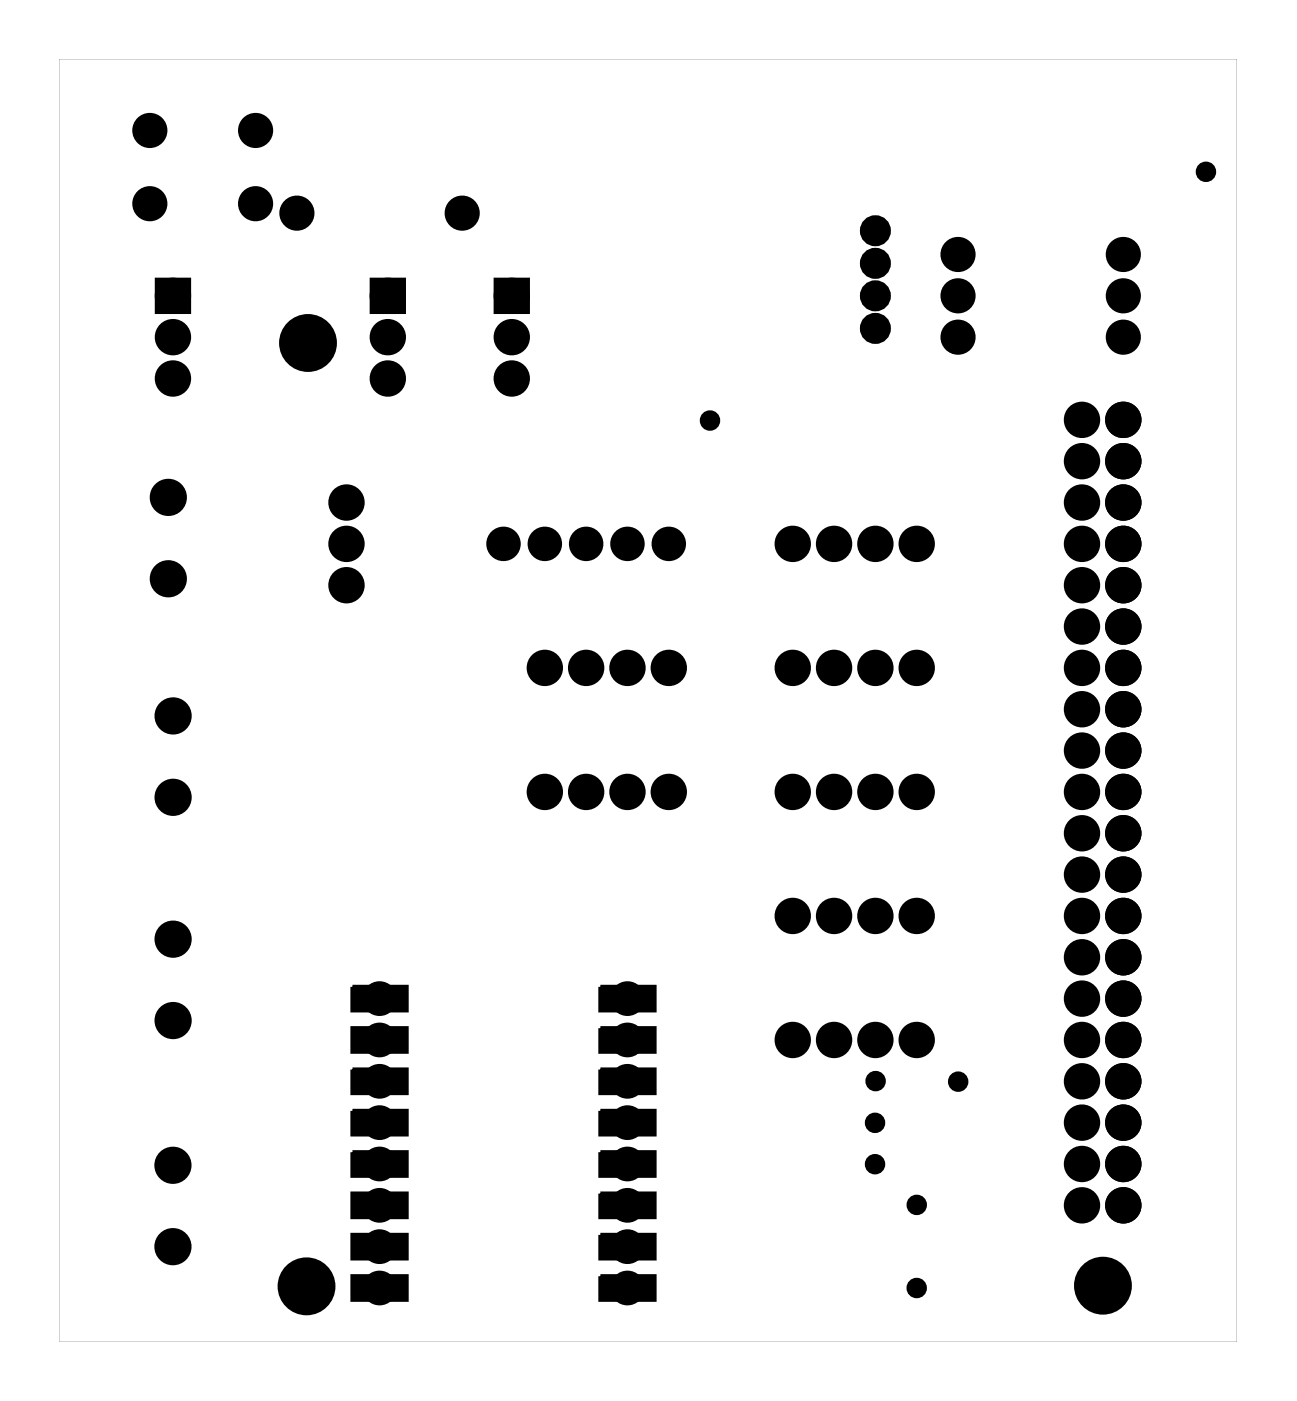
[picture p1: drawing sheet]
<svg xmlns="http://www.w3.org/2000/svg" width="80mm" height="86mm" viewBox="0 0 80 86" stroke-linecap="round" stroke-linejoin="round" font-family="sans-serif">
<g fill="#000">
<path d="M9.9 17.4h1.5v1.5h-1.5zM23.1 17.4h1.5v1.5h-1.5zM30.7 17.4h1.5v1.5h-1.5z"/>
<path d="M3.6 3.6h72.4v78.8h-72.4zM3.6 3.6v78.8h72.4v-78.8z"/>
<path d="M21.7 78.4h3.3v1.5h-3.3zM22.6 79.1a.75 .75 0 0 0 1.5 0 .75 .75 0 0 0-1.5 0z"/>
<path d="M21.7 75.9h3.3v1.4h-3.3zM22.6 76.6a.75 .75 0 0 0 1.5 0 .75 .75 0 0 0-1.5 0z"/>
<path d="M21.7 73.3h3.3v1.5h-3.3zM22.6 74.1a.75 .75 0 0 0 1.5 0 .75 .75 0 0 0-1.5 0z"/>
<path d="M21.7 70.8h3.3v1.4h-3.3zM22.6 71.5a.75 .75 0 0 0 1.5 0 .75 .75 0 0 0-1.5 0z"/>
<path d="M21.7 68.3h3.3v1.4h-3.3zM22.6 69a.75 .75 0 0 0 1.5 0 .75 .75 0 0 0-1.5 0z"/>
<path d="M21.7 65.7h3.3v1.5h-3.3zM22.6 66.4a.75 .75 0 0 0 1.5 0 .75 .75 0 0 0-1.5 0z"/>
<path d="M21.7 63.2h3.3v1.4h-3.3zM22.6 63.9a.75 .75 0 0 0 1.5 0 .75 .75 0 0 0-1.5 0z"/>
<path d="M21.7 60.6h3.3v1.5h-3.3zM22.6 61.4a.75 .75 0 0 0 1.5 0 .75 .75 0 0 0-1.5 0z"/>
<path d="M36.9 60.6h3.3v1.5h-3.3zM37.8 61.4a.75 .75 0 0 0 1.5 0 .75 .75 0 0 0-1.5 0z"/>
<path d="M36.9 63.2h3.3v1.4h-3.3zM37.8 63.9a.75 .75 0 0 0 1.5 0 .75 .75 0 0 0-1.5 0z"/>
<path d="M36.9 65.7h3.3v1.5h-3.3zM37.8 66.4a.75 .75 0 0 0 1.5 0 .75 .75 0 0 0-1.5 0z"/>
<path d="M36.9 68.3h3.3v1.4h-3.3zM37.8 69a.75 .75 0 0 0 1.5 0 .75 .75 0 0 0-1.5 0z"/>
<path d="M36.9 70.8h3.3v1.4h-3.3zM37.8 71.5a.75 .75 0 0 0 1.5 0 .75 .75 0 0 0-1.5 0z"/>
<path d="M36.9 73.3h3.3v1.5h-3.3zM37.8 74.1a.75 .75 0 0 0 1.5 0 .75 .75 0 0 0-1.5 0z"/>
<path d="M36.9 75.9h3.3v1.4h-3.3zM37.8 76.6a.75 .75 0 0 0 1.5 0 .75 .75 0 0 0-1.5 0z"/>
<path d="M36.9 78.4h3.3v1.5h-3.3zM37.8 79.1a.75 .75 0 0 0 1.5 0 .75 .75 0 0 0-1.5 0z"/>
</g>
<g fill="#000">
<circle cx="9.2" cy="8" r=".7"/>
<circle cx="9.2" cy="12.5" r=".7"/>
<circle cx="10.6" cy="18.2" r=".74"/>
<circle cx="15.7" cy="8" r=".7"/>
<circle cx="15.7" cy="12.5" r=".7"/>
<circle cx="18.3" cy="13.1" r=".7"/>
<circle cx="23.8" cy="18.2" r=".74"/>
<circle cx="28.4" cy="13.1" r=".7"/>
<circle cx="31.5" cy="18.2" r=".74"/>
<circle cx="53.8" cy="16.2" r=".57"/>
<circle cx="53.8" cy="14.2" r=".57"/>
<circle cx="53.8" cy="18.2" r=".57"/>
<circle cx="58.9" cy="18.2" r=".7"/>
<circle cx="58.9" cy="15.6" r=".7"/>
<circle cx="69.1" cy="15.6" r=".7"/>
<circle cx="69.1" cy="18.2" r=".7"/>
<circle cx="74.1" cy="10.6" r=".35"/>
<circle cx="10.3" cy="30.6" r=".81"/>
<circle cx="10.3" cy="35.6" r=".81"/>
<circle cx="10.6" cy="23.3" r=".74"/>
<circle cx="10.6" cy="20.7" r=".74"/>
<circle cx="18.9" cy="21.1" r="1.65"/>
<circle cx="21.3" cy="30.9" r=".74"/>
<circle cx="21.3" cy="33.4" r=".74"/>
<circle cx="21.3" cy="36" r=".74"/>
<circle cx="23.8" cy="23.3" r=".74"/>
<circle cx="23.8" cy="20.7" r=".74"/>
<circle cx="31" cy="33.4" r=".74"/>
<circle cx="31.5" cy="23.3" r=".74"/>
<circle cx="31.5" cy="20.7" r=".74"/>
<circle cx="33.5" cy="33.4" r=".74"/>
<circle cx="36" cy="33.4" r=".74"/>
<circle cx="38.6" cy="33.4" r=".74"/>
<circle cx="41.1" cy="33.4" r=".74"/>
<circle cx="43.6" cy="25.8" r=".35"/>
<circle cx="48.7" cy="33.4" r=".74"/>
<circle cx="51.3" cy="33.4" r=".74"/>
<circle cx="53.8" cy="33.4" r=".74"/>
<circle cx="53.8" cy="20.2" r=".57"/>
<circle cx="56.4" cy="33.4" r=".74"/>
<circle cx="58.9" cy="20.7" r=".7"/>
<circle cx="66.5" cy="25.8" r=".74"/>
<circle cx="66.5" cy="36" r=".74"/>
<circle cx="66.5" cy="33.4" r=".74"/>
<circle cx="66.5" cy="38.5" r=".74"/>
<circle cx="66.5" cy="30.9" r=".74"/>
<circle cx="66.5" cy="28.3" r=".74"/>
<circle cx="69.1" cy="20.7" r=".7"/>
<circle cx="69.1" cy="25.8" r=".74"/>
<circle cx="69.1" cy="38.5" r=".74"/>
<circle cx="69.1" cy="33.4" r=".74"/>
<circle cx="69.1" cy="36" r=".74"/>
<circle cx="69.1" cy="30.9" r=".74"/>
<circle cx="69.1" cy="28.3" r=".74"/>
<circle cx="10.6" cy="49" r=".81"/>
<circle cx="10.6" cy="57.7" r=".81"/>
<circle cx="10.6" cy="44" r=".81"/>
<circle cx="33.5" cy="48.7" r=".74"/>
<circle cx="33.5" cy="41" r=".74"/>
<circle cx="36" cy="48.7" r=".74"/>
<circle cx="36" cy="41" r=".74"/>
<circle cx="38.6" cy="48.7" r=".74"/>
<circle cx="38.6" cy="41" r=".74"/>
<circle cx="41.1" cy="48.7" r=".74"/>
<circle cx="41.1" cy="41" r=".74"/>
<circle cx="48.7" cy="48.7" r=".74"/>
<circle cx="48.7" cy="41" r=".74"/>
<circle cx="48.7" cy="56.3" r=".74"/>
<circle cx="51.3" cy="48.7" r=".74"/>
<circle cx="51.3" cy="41" r=".74"/>
<circle cx="51.3" cy="56.3" r=".74"/>
<circle cx="53.8" cy="48.7" r=".74"/>
<circle cx="53.8" cy="41" r=".74"/>
<circle cx="53.8" cy="56.3" r=".74"/>
<circle cx="56.4" cy="48.7" r=".74"/>
<circle cx="56.4" cy="41" r=".74"/>
<circle cx="56.4" cy="56.3" r=".74"/>
<circle cx="66.5" cy="46.1" r=".74"/>
<circle cx="66.5" cy="51.2" r=".74"/>
<circle cx="66.5" cy="48.7" r=".74"/>
<circle cx="66.5" cy="53.7" r=".74"/>
<circle cx="66.5" cy="58.8" r=".74"/>
<circle cx="66.5" cy="43.6" r=".74"/>
<circle cx="66.5" cy="41" r=".74"/>
<circle cx="66.5" cy="56.3" r=".74"/>
<circle cx="69.1" cy="46.1" r=".74"/>
<circle cx="69.1" cy="53.7" r=".74"/>
<circle cx="69.1" cy="51.2" r=".74"/>
<circle cx="69.1" cy="58.8" r=".74"/>
<circle cx="69.1" cy="48.7" r=".74"/>
<circle cx="69.1" cy="43.6" r=".74"/>
<circle cx="69.1" cy="41" r=".74"/>
<circle cx="69.1" cy="56.3" r=".74"/>
<circle cx="10.6" cy="76.6" r=".81"/>
<circle cx="10.6" cy="71.6" r=".81"/>
<circle cx="10.6" cy="62.7" r=".81"/>
<circle cx="18.8" cy="79" r="1.65"/>
<circle cx="23.3" cy="76.6" r=".72"/>
<circle cx="23.3" cy="79.1" r=".72"/>
<circle cx="23.3" cy="71.5" r=".72"/>
<circle cx="23.3" cy="66.4" r=".72"/>
<circle cx="23.3" cy="61.4" r=".72"/>
<circle cx="23.3" cy="63.9" r=".72"/>
<circle cx="23.3" cy="69" r=".72"/>
<circle cx="23.3" cy="74.1" r=".72"/>
<circle cx="38.6" cy="76.6" r=".72"/>
<circle cx="38.6" cy="79.1" r=".72"/>
<circle cx="38.6" cy="71.5" r=".72"/>
<circle cx="38.6" cy="66.4" r=".72"/>
<circle cx="38.6" cy="61.4" r=".72"/>
<circle cx="38.6" cy="69" r=".72"/>
<circle cx="38.6" cy="63.9" r=".72"/>
<circle cx="38.6" cy="74.1" r=".72"/>
<circle cx="48.7" cy="63.9" r=".74"/>
<circle cx="51.3" cy="63.9" r=".74"/>
<circle cx="53.8" cy="71.5" r=".35"/>
<circle cx="53.8" cy="69" r=".35"/>
<circle cx="53.8" cy="63.9" r=".74"/>
<circle cx="53.8" cy="66.4" r=".35"/>
<circle cx="56.4" cy="79.1" r=".35"/>
<circle cx="56.4" cy="63.9" r=".74"/>
<circle cx="56.4" cy="74" r=".35"/>
<circle cx="58.9" cy="66.5" r=".35"/>
<circle cx="66.5" cy="66.4" r=".74"/>
<circle cx="66.5" cy="61.4" r=".74"/>
<circle cx="66.5" cy="74.1" r=".74"/>
<circle cx="66.5" cy="69" r=".74"/>
<circle cx="66.5" cy="63.9" r=".74"/>
<circle cx="66.5" cy="71.5" r=".74"/>
<circle cx="67.8" cy="79" r="1.65"/>
<circle cx="69.1" cy="66.4" r=".74"/>
<circle cx="69.1" cy="61.4" r=".74"/>
<circle cx="69.1" cy="74.1" r=".74"/>
<circle cx="69.1" cy="63.9" r=".74"/>
<circle cx="69.1" cy="69" r=".74"/>
<circle cx="69.1" cy="71.5" r=".74"/>
</g>
<g fill="none" stroke="#000" stroke-width=".55">
<circle cx="74.1" cy="10.6" r=".35"/>
<circle cx="43.6" cy="25.8" r=".35"/>
<circle cx="53.8" cy="69" r=".35"/>
<circle cx="53.8" cy="71.5" r=".35"/>
<circle cx="53.8" cy="66.4" r=".35"/>
<circle cx="56.4" cy="79.1" r=".35"/>
<circle cx="56.4" cy="74" r=".35"/>
<circle cx="58.9" cy="66.5" r=".35"/>
</g>
<g fill="none" stroke="#000" stroke-width=".76" stroke-linecap="butt">
<path d="M9.9 17.4h1.5v1.5h-1.5zM23.1 17.4h1.5v1.5h-1.5zM30.7 17.4h1.5v1.5h-1.5z"/>
<circle cx="9.2" cy="12.5" r=".7"/>
<circle cx="9.2" cy="8" r=".7"/>
<circle cx="10.6" cy="18.2" r=".74"/>
<circle cx="15.7" cy="12.5" r=".7"/>
<circle cx="15.7" cy="8" r=".7"/>
<circle cx="18.3" cy="13.1" r=".7"/>
<circle cx="23.8" cy="18.2" r=".74"/>
<circle cx="28.4" cy="13.1" r=".7"/>
<circle cx="31.5" cy="18.2" r=".74"/>
<circle cx="53.8" cy="16.2" r=".57"/>
<circle cx="53.8" cy="18.2" r=".57"/>
<circle cx="53.8" cy="14.2" r=".57"/>
<circle cx="58.9" cy="15.6" r=".7"/>
<circle cx="58.9" cy="18.2" r=".7"/>
<circle cx="69.1" cy="15.6" r=".7"/>
<circle cx="69.1" cy="18.2" r=".7"/>
<circle cx="10.6" cy="20.7" r=".74"/>
<circle cx="10.6" cy="23.3" r=".74"/>
<circle cx="21.3" cy="33.4" r=".74"/>
<circle cx="21.3" cy="30.9" r=".74"/>
<circle cx="21.3" cy="36" r=".74"/>
<circle cx="23.8" cy="20.7" r=".74"/>
<circle cx="23.8" cy="23.3" r=".74"/>
<circle cx="31.5" cy="20.7" r=".74"/>
<circle cx="31.5" cy="23.3" r=".74"/>
<circle cx="48.7" cy="33.4" r=".74"/>
<circle cx="51.3" cy="33.4" r=".74"/>
<circle cx="53.8" cy="33.4" r=".74"/>
<circle cx="53.8" cy="20.2" r=".57"/>
<circle cx="56.4" cy="33.4" r=".74"/>
<circle cx="58.9" cy="20.7" r=".7"/>
<circle cx="66.5" cy="25.8" r=".74"/>
<circle cx="66.5" cy="33.4" r=".74"/>
<circle cx="66.5" cy="30.9" r=".74"/>
<circle cx="66.5" cy="36" r=".74"/>
<circle cx="66.5" cy="38.5" r=".74"/>
<circle cx="66.5" cy="28.3" r=".74"/>
<circle cx="69.1" cy="20.7" r=".7"/>
<circle cx="69.1" cy="30.9" r=".74"/>
<circle cx="69.1" cy="33.4" r=".74"/>
<circle cx="69.1" cy="25.8" r=".74"/>
<circle cx="69.1" cy="28.3" r=".74"/>
<circle cx="69.1" cy="38.5" r=".74"/>
<circle cx="69.1" cy="36" r=".74"/>
<circle cx="33.5" cy="48.7" r=".74"/>
<circle cx="33.5" cy="41" r=".74"/>
<circle cx="36" cy="48.7" r=".74"/>
<circle cx="36" cy="41" r=".74"/>
<circle cx="38.6" cy="48.7" r=".74"/>
<circle cx="38.6" cy="41" r=".74"/>
<circle cx="41.1" cy="41" r=".74"/>
<circle cx="41.1" cy="48.7" r=".74"/>
<circle cx="48.7" cy="56.3" r=".74"/>
<circle cx="48.7" cy="41" r=".74"/>
<circle cx="48.7" cy="48.7" r=".74"/>
<circle cx="51.3" cy="48.7" r=".74"/>
<circle cx="51.3" cy="56.3" r=".74"/>
<circle cx="51.3" cy="41" r=".74"/>
<circle cx="53.8" cy="41" r=".74"/>
<circle cx="53.8" cy="56.3" r=".74"/>
<circle cx="53.8" cy="48.7" r=".74"/>
<circle cx="56.4" cy="56.3" r=".74"/>
<circle cx="56.4" cy="41" r=".74"/>
<circle cx="56.4" cy="48.7" r=".74"/>
<circle cx="66.5" cy="56.3" r=".74"/>
<circle cx="66.5" cy="58.8" r=".74"/>
<circle cx="66.5" cy="53.7" r=".74"/>
<circle cx="66.5" cy="51.2" r=".74"/>
<circle cx="66.5" cy="46.1" r=".74"/>
<circle cx="66.5" cy="43.6" r=".74"/>
<circle cx="66.5" cy="41" r=".74"/>
<circle cx="66.5" cy="48.7" r=".74"/>
<circle cx="69.1" cy="58.8" r=".74"/>
<circle cx="69.1" cy="56.3" r=".74"/>
<circle cx="69.1" cy="53.7" r=".74"/>
<circle cx="69.1" cy="51.2" r=".74"/>
<circle cx="69.1" cy="43.6" r=".74"/>
<circle cx="69.1" cy="41" r=".74"/>
<circle cx="69.1" cy="48.7" r=".74"/>
<circle cx="69.1" cy="46.1" r=".74"/>
<circle cx="48.7" cy="63.9" r=".74"/>
<circle cx="51.3" cy="63.9" r=".74"/>
<circle cx="53.8" cy="63.9" r=".74"/>
<circle cx="56.4" cy="63.9" r=".74"/>
<circle cx="66.5" cy="63.9" r=".74"/>
<circle cx="66.5" cy="61.4" r=".74"/>
<circle cx="66.5" cy="69" r=".74"/>
<circle cx="66.5" cy="66.4" r=".74"/>
<circle cx="66.5" cy="74.1" r=".74"/>
<circle cx="66.5" cy="71.5" r=".74"/>
<circle cx="69.1" cy="63.9" r=".74"/>
<circle cx="69.1" cy="61.4" r=".74"/>
<circle cx="69.1" cy="66.4" r=".74"/>
<circle cx="69.1" cy="69" r=".74"/>
<circle cx="69.1" cy="74.1" r=".74"/>
<circle cx="69.1" cy="71.5" r=".74"/>
</g>
<g fill="none" stroke="#000" stroke-width=".25">
<path d="M21.7 78.4h3.3v1.5h-3.3zM21.7 75.9h3.3v1.4h-3.3zM21.7 73.3h3.3v1.5h-3.3zM21.7 63.2h3.3v1.4h-3.3zM21.7 70.8h3.3v1.4h-3.3zM21.7 68.3h3.3v1.4h-3.3zM21.7 65.7h3.3v1.5h-3.3zM21.7 60.6h3.3v1.5h-3.3zM36.9 60.6h3.3v1.5h-3.3zM36.9 63.2h3.3v1.4h-3.3zM36.9 65.7h3.3v1.5h-3.3zM36.9 68.3h3.3v1.4h-3.3z"/>
<path d="M36.9 70.8h3.3v1.4h-3.3zM36.9 73.3h3.3v1.5h-3.3zM36.9 75.9h3.3v1.4h-3.3zM36.9 78.4h3.3v1.5h-3.3z"/>
<circle cx="18.9" cy="21.1" r="1.65"/>
<circle cx="18.8" cy="79" r="1.65"/>
<circle cx="23.3" cy="63.9" r=".72"/>
<circle cx="23.3" cy="61.4" r=".72"/>
<circle cx="23.3" cy="79.1" r=".72"/>
<circle cx="23.3" cy="76.6" r=".72"/>
<circle cx="23.3" cy="74.1" r=".72"/>
<circle cx="23.3" cy="71.5" r=".72"/>
<circle cx="23.3" cy="66.4" r=".72"/>
<circle cx="23.3" cy="69" r=".72"/>
<circle cx="38.6" cy="63.9" r=".72"/>
<circle cx="38.6" cy="61.4" r=".72"/>
<circle cx="38.6" cy="71.5" r=".72"/>
<circle cx="38.6" cy="74.1" r=".72"/>
<circle cx="38.6" cy="76.6" r=".72"/>
<circle cx="38.6" cy="79.1" r=".72"/>
<circle cx="38.6" cy="66.4" r=".72"/>
<circle cx="38.6" cy="69" r=".72"/>
<circle cx="67.8" cy="79" r="1.65"/>
</g>
<g fill="none" stroke="#000" stroke-width=".67" stroke-linecap="butt">
<circle cx="10.3" cy="35.6" r=".81"/>
<circle cx="10.3" cy="30.6" r=".81"/>
<circle cx="10.6" cy="49" r=".81"/>
<circle cx="10.6" cy="44" r=".81"/>
<circle cx="10.6" cy="57.7" r=".81"/>
<circle cx="10.6" cy="76.6" r=".81"/>
<circle cx="10.6" cy="71.6" r=".81"/>
<circle cx="10.6" cy="62.7" r=".81"/>
</g>
<g fill="none" stroke="#000" stroke-width=".64" stroke-linecap="butt">
<circle cx="31" cy="33.4" r=".74"/>
<circle cx="33.5" cy="33.4" r=".74"/>
<circle cx="36" cy="33.4" r=".74"/>
<circle cx="38.6" cy="33.4" r=".74"/>
<circle cx="41.1" cy="33.4" r=".74"/>
</g>
<g fill="none" stroke="#000" stroke-width=".69" stroke-linecap="butt">
<circle cx="23.3" cy="69" r=".72"/>
<circle cx="23.3" cy="66.4" r=".72"/>
<circle cx="23.3" cy="79.1" r=".72"/>
<circle cx="23.3" cy="76.6" r=".72"/>
<circle cx="23.3" cy="74.1" r=".72"/>
<circle cx="23.3" cy="71.5" r=".72"/>
<circle cx="23.3" cy="61.4" r=".72"/>
<circle cx="23.3" cy="63.9" r=".72"/>
<circle cx="38.6" cy="69" r=".72"/>
<circle cx="38.6" cy="66.4" r=".72"/>
<circle cx="38.6" cy="76.6" r=".72"/>
<circle cx="38.6" cy="71.5" r=".72"/>
<circle cx="38.6" cy="74.1" r=".72"/>
<circle cx="38.6" cy="79.1" r=".72"/>
<circle cx="38.6" cy="61.4" r=".72"/>
<circle cx="38.6" cy="63.9" r=".72"/>
</g>
</svg>
